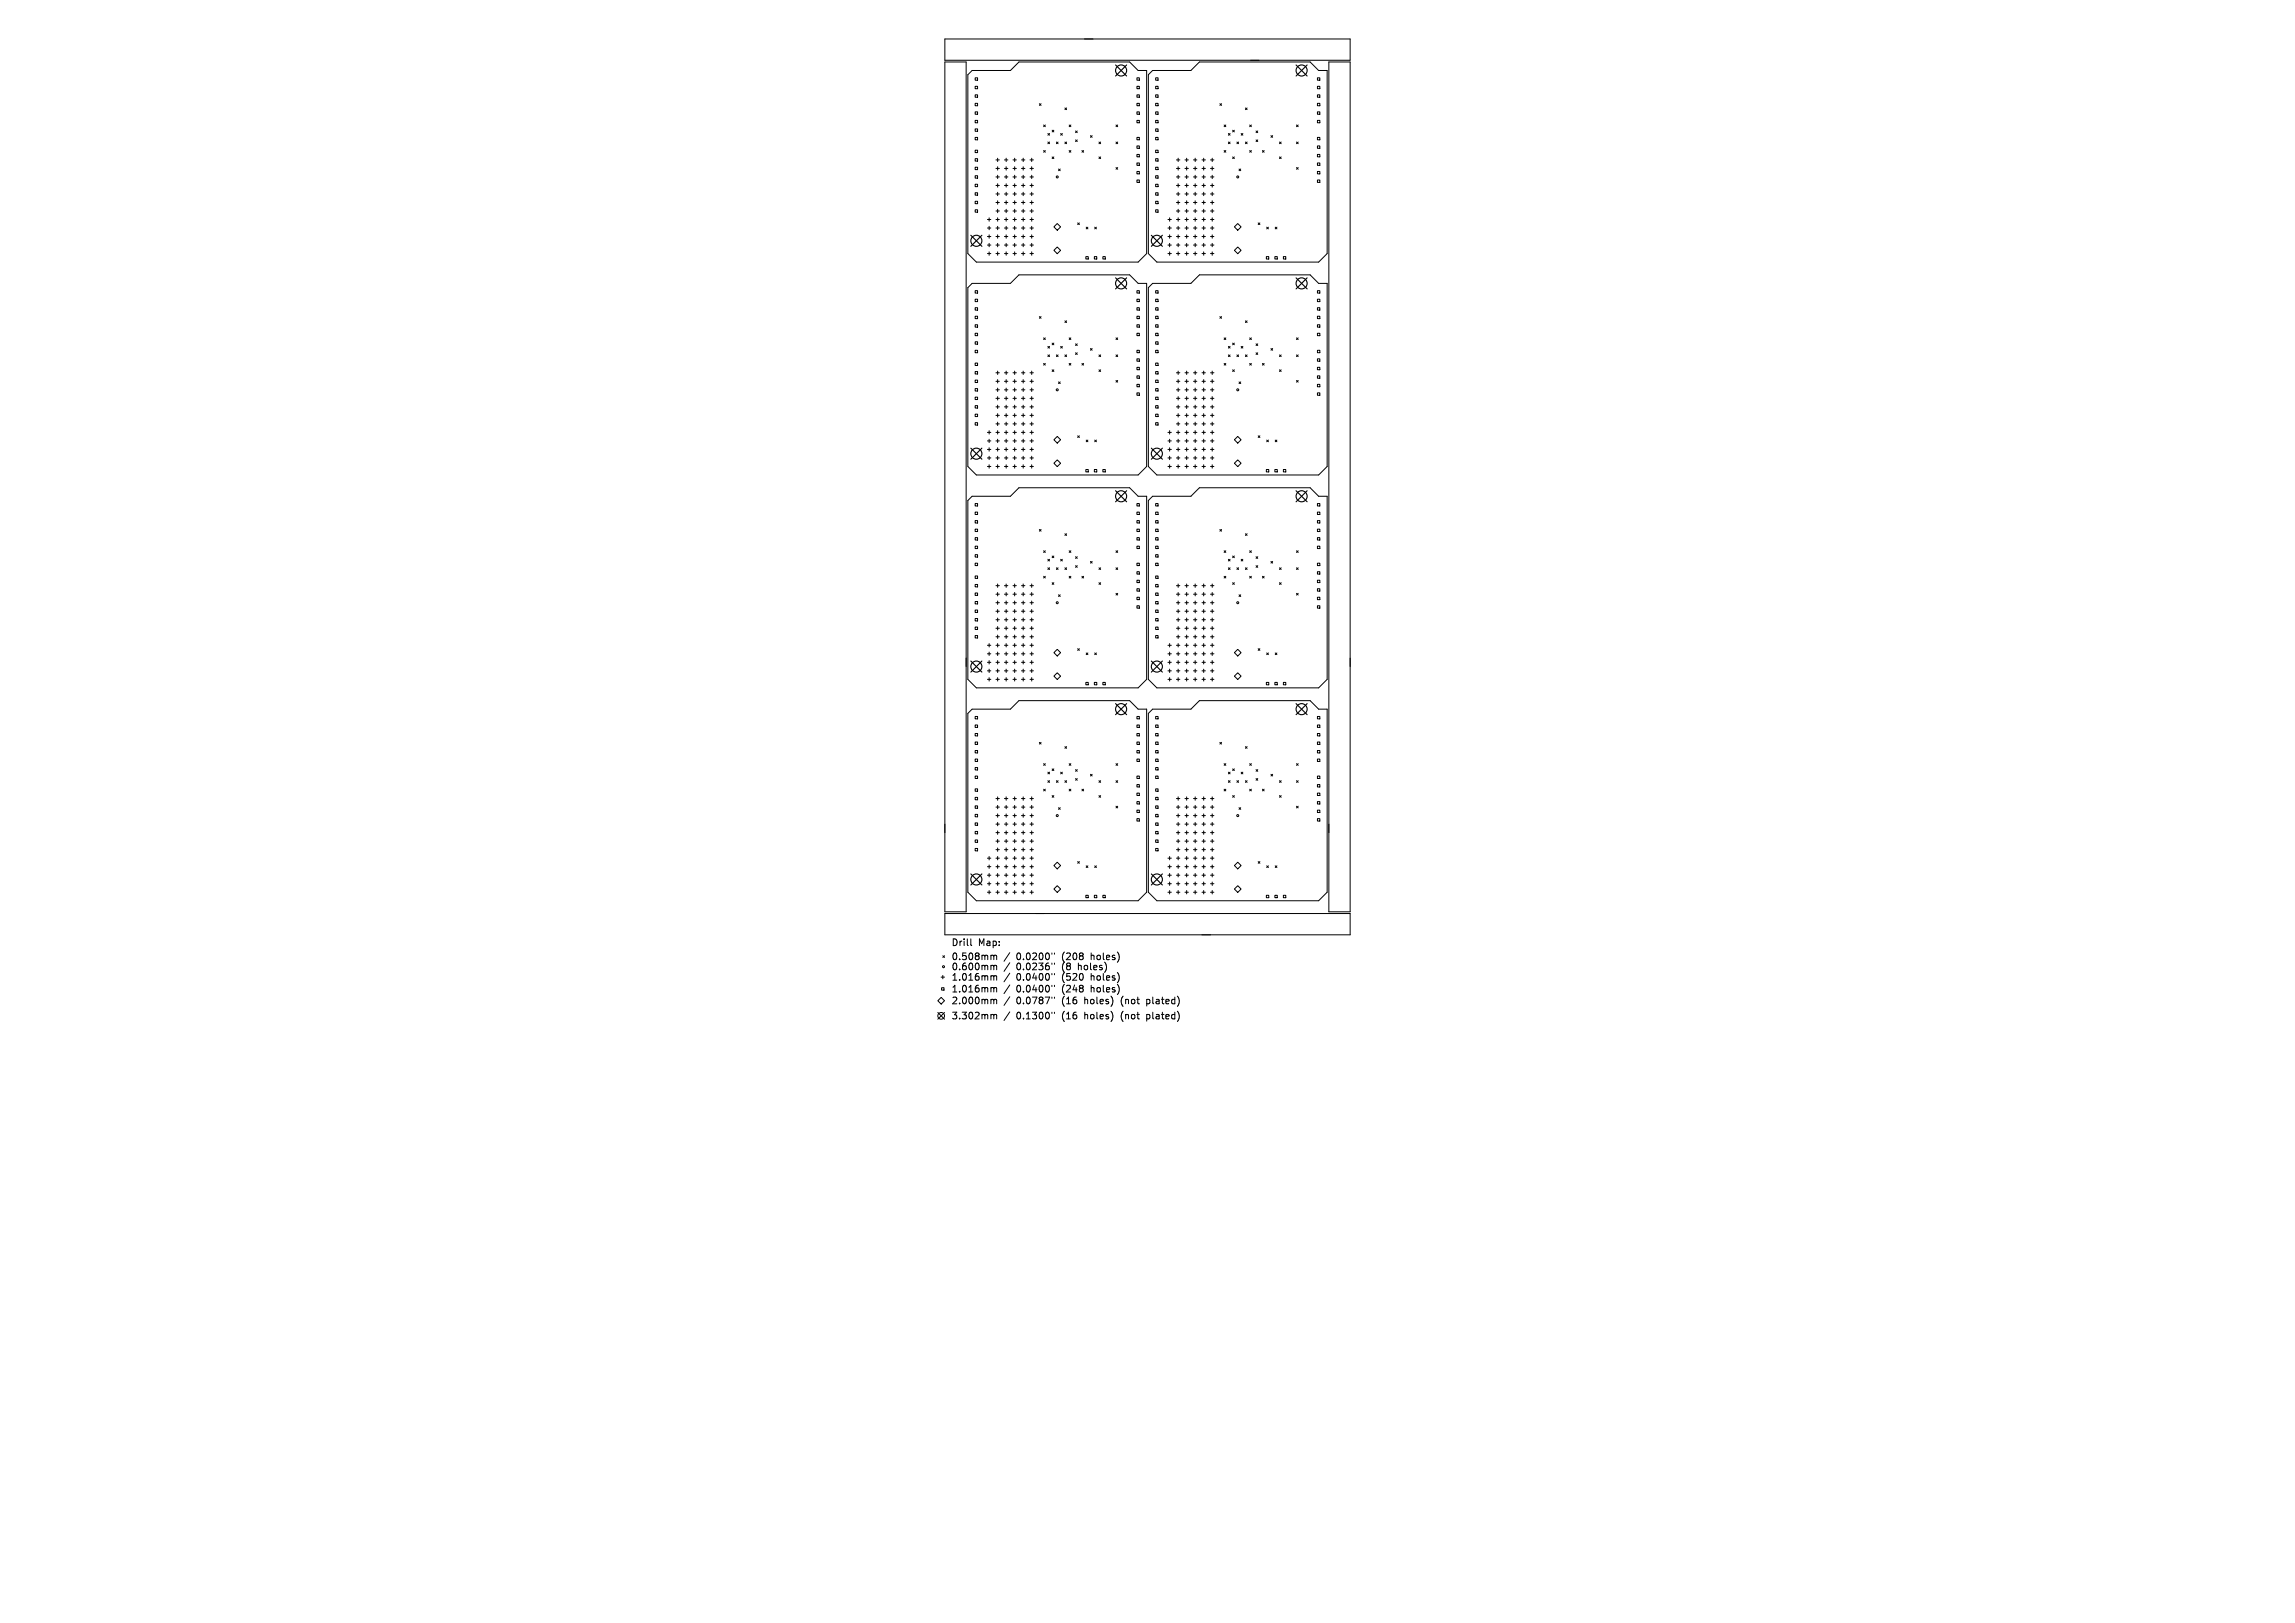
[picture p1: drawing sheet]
<svg xmlns="http://www.w3.org/2000/svg" width="297mm" height="210mm" viewBox="0 0 297 210" stroke-linecap="round" stroke-linejoin="round" font-family="sans-serif">
<defs><g id="words">
<g font-size="1.2">
<text x="123.1" y="122.5">Drill</text>
<text x="123.1" y="124.3">0.508mm</text>
<text x="123.1" y="125.7">0.600mm</text>
<text x="126.6" y="122.5">Map:</text>
<text x="131.5" y="124.3">0.0200&quot;</text>
<text x="131.5" y="125.7">0.0236&quot;</text>
<text x="137.5" y="124.3">(208</text>
<text x="137.5" y="125.7">(8</text>
<text x="139.6" y="125.7">holes)</text>
<text x="141.3" y="124.3">holes)</text>
<text x="123.1" y="127">1.016mm</text>
<text x="123.1" y="128.5">1.016mm</text>
<text x="123.1" y="130.1">2.000mm</text>
<text x="131.5" y="127">0.0400&quot;</text>
<text x="131.5" y="128.5">0.0400&quot;</text>
<text x="131.5" y="130.1">0.0787&quot;</text>
<text x="137.5" y="127">(520</text>
<text x="137.5" y="128.5">(248</text>
<text x="137.5" y="130.1">(16</text>
<text x="140.5" y="130.1">holes)</text>
<text x="141.3" y="127">holes)</text>
<text x="141.3" y="128.5">holes)</text>
<text x="145.3" y="130.1">(not</text>
<text x="148.7" y="130.1">plated)</text>
<text x="123.1" y="132">3.302mm</text>
<text x="131.5" y="132">0.1300&quot;</text>
<text x="137.5" y="132">(16</text>
<text x="140.5" y="132">holes)</text>
<text x="145.3" y="132">(not</text>
<text x="148.7" y="132">plated)</text>
</g>
</g></defs>
<g fill="none" stroke="#000" stroke-width=".13">
<path d="M122.3 8h2.7v110h-2.7zM122.3 5h52.4v2.8h-52.4zM125.3 9.7l.5-.6h5l1.1-1.1h14.3l1.1 1.1h1.1v23.7l-1.1 1.1h-20.9l-1.1-1.1zM126.2 10.1h.3v.3h-.3zM126.2 11.2h.3v.3h-.3zM126.2 12.3h.3v.3h-.3zM126.2 13.4h.3v.3h-.3zM126.2 14.5h.3v.3h-.3zM126.2 15.6h.3v.3h-.3zM126.2 16.7h.3v.3h-.3zM126.2 17.8h.3v.3h-.3zM126.2 19.4h.3v.3h-.3z"/>
<path d="M134.5 13.4l.2 .2M134.7 13.4l-.2 .2M135.1 16.2l.2 .2M135.1 19.5l.2 .2M135.3 16.2l-.2 .2M135.3 19.5l-.2 .2M135.6 17.3l.2 .2M135.6 18.4l.2 .2M135.8 17.3l-.2 .2M135.8 18.4l-.2 .2M136.2 16.8l.2 .3M136.4 16.8l-.2 .3"/>
<path d="M136.7 18.4l.2 .2M136.9 18.4l-.2 .2M137.3 17.3l.2 .2M137.5 17.3l-.2 .2M137.8 14l.2 .2M137.8 18.4l.2 .2M138 14l-.2 .2M138 18.4l-.2 .2M138.4 19.5l.2 .2M138.4 16.2l.2 .2M138.6 16.2l-.2 .2M138.6 19.5l-.2 .2"/>
<path d="M139.2 18.1l.2 .2M139.2 16.9l.2 .3M139.4 16.9l-.2 .3M139.4 18.1l-.2 .2M140 19.5l.2 .2M140.2 19.5l-.2 .2M141.1 17.6l.2 .2M141.3 17.6l-.2 .2M142.2 18.4l.2 .2M142.4 18.4l-.2 .2M144.4 16.2l.2 .2M144.4 18.4l.2 .2"/>
<path d="M144.6 16.2l-.2 .2M144.6 18.4l-.2 .2M147.1 10.1h.3v.3h-.3zM147.1 11.2h.3v.3h-.3zM147.1 12.3h.3v.3h-.3zM147.1 13.4h.3v.3h-.3zM147.1 14.5h.3v.3h-.3zM147.1 15.6h.3v.3h-.3zM147.1 17.8h.3v.3h-.3zM147.1 18.9h.3v.3h-.3zM147.1 20h.3v.3h-.3zM148.6 9.7l.6-.6h4.9l1.1-1.1h14.3l1.1 1.1h1.2v23.7l-1.2 1.1h-20.9l-1.1-1.1z"/>
<path d="M149.6 10.1h.3v.3h-.3zM149.6 11.2h.3v.3h-.3zM149.6 12.3h.3v.3h-.3zM149.6 13.4h.3v.3h-.3zM149.6 14.5h.3v.3h-.3zM149.6 15.6h.3v.3h-.3zM149.6 16.7h.3v.3h-.3zM149.6 17.8h.3v.3h-.3zM149.6 19.4h.3v.3h-.3zM157.9 13.4l.2 .2M158.1 13.4l-.2 .2M158.4 16.2l.2 .2"/>
<path d="M158.4 19.5l.2 .2M158.6 16.2l-.2 .2M158.6 19.5l-.2 .2M159 17.3l.2 .2M159 18.4l.2 .2M159.2 17.3l-.2 .2M159.2 18.4l-.2 .2M159.5 16.8l.2 .3M159.7 16.8l-.2 .3M160.1 18.4l.2 .2M160.3 18.4l-.2 .2M160.6 17.3l.2 .2"/>
<path d="M160.8 17.3l-.2 .2M161.2 14l.2 .2M161.2 18.4l.2 .2M161.4 14l-.2 .2M161.4 18.4l-.2 .2M161.7 16.2l.2 .2M161.7 19.5l.2 .2M161.9 16.2l-.2 .2M161.9 19.5l-.2 .2M162.5 18.1l.3 .2M162.5 16.9l.3 .3M162.8 16.9l-.3 .3"/>
<path d="M162.8 18.1l-.3 .2M163.4 19.5l.2 .2M163.6 19.5l-.2 .2M164.5 17.6l.2 .2M164.7 17.6l-.2 .2M165.6 18.4l.2 .2M165.8 18.4l-.2 .2M167.8 16.2l.2 .2M167.8 18.4l.2 .2M168 16.2l-.2 .2M168 18.4l-.2 .2M170.5 10.1h.3v.3h-.3z"/>
<path d="M170.5 11.2h.3v.3h-.3zM170.5 12.3h.3v.3h-.3zM170.5 13.4h.3v.3h-.3zM170.5 14.5h.3v.3h-.3zM170.5 15.6h.3v.3h-.3zM170.5 17.8h.3v.3h-.3zM170.5 18.9h.3v.3h-.3zM170.5 20h.3v.3h-.3zM172 8h2.7v110h-2.7zM125.3 37.2l.5-.5h5l1.1-1.1h14.3l1.1 1.1h1.1v23.7l-1.1 1.1h-20.9l-1.1-1.1zM126.2 20.5h.3v.3h-.3zM126.2 21.6h.3v.3h-.3z"/>
<path d="M126.2 22.7h.3v.3h-.3zM126.2 23.8h.3v.4h-.3zM126.2 24.9h.3v.4h-.3zM126.2 26h.3v.4h-.3zM126.2 27.1h.3v.4h-.3zM126.2 37.6h.3v.3h-.3zM126.2 38.7h.3v.3h-.3zM126.2 39.8h.3v.3h-.3zM127.8 28.4h.4M127.8 29.5h.4M127.8 30.6h.4M127.8 31.7h.4"/>
<path d="M127.8 32.8h.4M128 28.2v.4M128 29.3v.4M128 30.4v.4M128 31.5v.4M128 32.6v.4M128.9 28.4h.4M128.9 29.5h.4M128.9 30.6h.4M128.9 31.7h.4M128.9 32.8h.4M128.9 20.7h.4"/>
<path d="M128.9 21.8h.4M128.9 22.9h.4M128.9 24h.4M128.9 25.1h.4M128.9 26.2h.4M128.9 27.3h.4M129.1 20.5v.4M129.1 21.6v.4M129.1 22.7v.4M129.1 23.8v.4M129.1 24.9v.4M129.1 26v.4"/>
<path d="M129.1 27.1v.4M129.1 28.2v.4M129.1 29.3v.4M129.1 30.4v.4M129.1 31.5v.4M129.1 32.6v.4M130 28.4h.4M130 29.5h.4M130 30.6h.4M130 31.7h.4M130 32.8h.4M130 20.7h.4"/>
<path d="M130 21.8h.4M130 22.9h.4M130 24h.4M130 25.1h.4M130 26.2h.4M130 27.3h.4M130.2 20.5v.4M130.2 21.6v.4M130.2 22.7v.4M130.2 23.8v.4M130.2 24.9v.4M130.2 26v.4"/>
<path d="M130.2 27.1v.4M130.2 28.2v.4M130.2 29.3v.4M130.2 30.4v.4M130.2 31.5v.4M130.2 32.6v.4M131.1 28.4h.4M131.1 29.5h.4M131.1 30.6h.4M131.1 31.7h.4M131.1 32.8h.4M131.1 20.7h.4"/>
<path d="M131.1 21.8h.4M131.1 22.9h.4M131.1 24h.4M131.1 25.1h.4M131.1 26.2h.4M131.1 27.3h.4M131.3 20.5v.4M131.3 21.6v.4M131.3 22.7v.4M131.3 23.8v.4M131.3 24.9v.4M131.3 26v.4"/>
<path d="M131.3 27.1v.4M131.3 28.2v.4M131.3 29.3v.4M131.3 30.4v.4M131.3 31.5v.4M131.3 32.6v.4M132.2 28.4h.4M132.2 29.5h.4M132.2 30.6h.4M132.2 31.7h.4M132.2 32.8h.4M132.2 20.7h.4"/>
<path d="M132.2 21.8h.4M132.2 22.9h.4M132.2 24h.4M132.2 25.1h.4M132.2 26.2h.4M132.2 27.3h.4M132.4 20.5v.4M132.4 21.6v.4M132.4 22.7v.4M132.4 23.8v.4M132.4 24.9v.4M132.4 26v.4"/>
<path d="M132.4 27.1v.4M132.4 28.2v.4M132.4 29.3v.4M132.4 30.4v.4M132.4 31.5v.4M132.4 32.6v.4M133.3 28.4h.4M133.3 29.5h.4M133.3 30.6h.4M133.3 31.7h.4M133.3 32.8h.4M133.3 20.7h.4"/>
<path d="M133.3 21.8h.4M133.3 22.9h.4M133.3 24h.4M133.3 25.1h.4M133.3 26.2h.4M133.3 27.3h.4M133.5 20.5v.4M133.5 21.6v.4M133.5 22.7v.4M133.5 23.8v.4M133.5 24.9v.4M133.5 26v.4"/>
<path d="M133.5 27.1v.4M133.5 28.2v.4M133.5 29.3v.4M133.5 30.4v.4M133.5 31.5v.4M133.5 32.6v.4M136.2 20.3l.2 .2M136.4 20.3l-.2 .2M136.4 29.4l.4-.5 .5 .5-.5 .4zM136.4 32.4l.4-.4 .5 .4-.5 .4zM137 21.9l.2 .2M137.2 21.9l-.2 .2"/>
<path d="M139.5 28.8l.2 .3M139.7 28.8l-.2 .3M140.5 33.2h.3v.3h-.3zM140.6 29.4l.2 .2M140.8 29.4l-.2 .2M141.6 33.2h.3v.3h-.3zM141.7 29.4l.2 .2M141.9 29.4l-.2 .2M142.2 20.3l.2 .2M142.4 20.3l-.2 .2M142.7 33.2h.3v.3h-.3zM144.4 21.7l.2 .2"/>
<path d="M144.6 21.7l-.2 .2M147.1 21.1h.3v.3h-.3zM147.1 22.2h.3v.3h-.3zM147.1 23.3h.3v.3h-.3zM147.1 37.6h.3v.3h-.3zM147.1 38.7h.3v.3h-.3zM147.1 39.8h.3v.3h-.3zM148.6 37.2l.6-.5h4.9l1.1-1.1h14.3l1.1 1.1h1.2v23.7l-1.2 1.1h-20.9l-1.1-1.1zM149.6 20.5h.3v.3h-.3zM149.6 21.6h.3v.3h-.3zM149.6 22.7h.3v.3h-.3zM149.6 23.8h.3v.4h-.3z"/>
<path d="M149.6 24.9h.3v.4h-.3zM149.6 26h.3v.4h-.3zM149.6 27.1h.3v.4h-.3zM149.6 37.6h.3v.3h-.3zM149.6 38.7h.3v.3h-.3zM149.6 39.8h.3v.3h-.3zM151.1 28.4h.5M151.1 29.5h.5M151.1 30.6h.5M151.1 31.7h.5M151.1 32.8h.5M151.4 28.2v.4"/>
<path d="M151.4 29.3v.4M151.4 30.4v.4M151.4 31.5v.4M151.4 32.6v.4M152.2 28.4h.5M152.2 29.5h.5M152.2 30.6h.5M152.2 31.7h.5M152.2 32.8h.5M152.2 20.7h.5M152.2 21.8h.5M152.2 22.9h.5"/>
<path d="M152.2 24h.5M152.2 25.1h.5M152.2 26.2h.5M152.2 27.3h.5M152.5 20.5v.4M152.5 21.6v.4M152.5 22.7v.4M152.5 23.8v.4M152.5 24.9v.4M152.5 26v.4M152.5 27.1v.4M152.5 28.2v.4"/>
<path d="M152.5 29.3v.4M152.5 30.4v.4M152.5 31.5v.4M152.5 32.6v.4M153.3 28.4h.5M153.3 29.5h.5M153.3 30.6h.5M153.3 31.7h.5M153.3 32.8h.5M153.3 20.7h.5M153.3 21.8h.5M153.3 22.9h.5"/>
<path d="M153.3 24h.5M153.3 25.1h.5M153.3 26.2h.5M153.3 27.3h.5M153.6 20.5v.4M153.6 21.6v.4M153.6 22.7v.4M153.6 23.8v.4M153.6 24.9v.4M153.6 26v.4M153.6 27.1v.4M153.6 28.2v.4"/>
<path d="M153.6 29.3v.4M153.6 30.4v.4M153.6 31.5v.4M153.6 32.6v.4M154.5 28.4h.4M154.5 29.5h.4M154.5 30.6h.4M154.5 31.7h.4M154.5 32.8h.4M154.5 20.7h.4M154.5 21.8h.4M154.5 22.9h.4"/>
<path d="M154.5 24h.4M154.5 25.1h.4M154.5 26.2h.4M154.5 27.3h.4M154.7 20.5v.4M154.7 21.6v.4M154.7 22.7v.4M154.7 23.8v.4M154.7 24.9v.4M154.7 26v.4M154.7 27.1v.4M154.7 28.2v.4"/>
<path d="M154.7 29.3v.4M154.7 30.4v.4M154.7 31.5v.4M154.7 32.6v.4M155.6 28.4h.4M155.6 29.5h.4M155.6 30.6h.4M155.6 31.7h.4M155.6 32.8h.4M155.6 20.7h.4M155.6 21.8h.4M155.6 22.9h.4"/>
<path d="M155.6 24h.4M155.6 25.1h.4M155.6 26.2h.4M155.6 27.3h.4M155.8 20.5v.4M155.8 21.6v.4M155.8 22.7v.4M155.8 23.8v.4M155.8 24.9v.4M155.8 26v.4M155.8 27.1v.4M155.8 28.2v.4"/>
<path d="M155.8 29.3v.4M155.8 30.4v.4M155.8 31.5v.4M155.8 32.6v.4M156.7 28.4h.4M156.7 29.5h.4M156.7 30.6h.4M156.7 31.7h.4M156.7 32.8h.4M156.7 20.7h.4M156.7 21.8h.4M156.7 22.9h.4"/>
<path d="M156.7 24h.4M156.7 25.1h.4M156.7 26.2h.4M156.7 27.3h.4M156.9 20.5v.4M156.9 21.6v.4M156.9 22.7v.4M156.9 23.8v.4M156.9 24.9v.4M156.9 26v.4M156.9 27.1v.4M156.9 28.2v.4"/>
<path d="M156.9 29.3v.4M156.9 30.4v.4M156.9 31.5v.4M156.9 32.6v.4M159.5 20.3l.2 .2M159.7 20.3l-.2 .2M159.7 29.4l.5-.5 .4 .5-.4 .4zM159.7 32.4l.5-.4 .4 .4-.4 .4zM160.3 21.9l.3 .2M160.6 21.9l-.3 .2M162.8 28.8l.2 .3M163 28.8l-.2 .3"/>
<path d="M163.9 33.2h.3v.3h-.3zM163.9 29.4l.2 .2M164.1 29.4l-.2 .2M165 33.2h.3v.3h-.3zM165 29.4l.2 .2M165.2 29.4l-.2 .2M165.6 20.3l.2 .2M165.8 20.3l-.2 .2M166.1 33.2h.3v.3h-.3zM167.8 21.7l.2 .2M168 21.7l-.2 .2M170.5 21.1h.3v.3h-.3z"/>
<path d="M170.5 22.2h.3v.3h-.3zM170.5 23.3h.3v.3h-.3zM170.5 37.6h.3v.3h-.3zM170.5 38.7h.3v.3h-.3zM170.5 39.8h.3v.3h-.3zM126.2 40.9h.3v.3h-.3zM126.2 42h.3v.3h-.3zM126.2 43.1h.3v.3h-.3zM126.2 44.2h.3v.3h-.3zM126.2 45.3h.3v.3h-.3zM126.2 47h.3v.3h-.3zM126.2 48.1h.3v.3h-.3z"/>
<path d="M126.2 49.2h.3v.3h-.3zM126.2 50.3h.3v.3h-.3zM126.2 51.4h.3v.3h-.3zM126.2 52.5h.3v.3h-.3zM126.2 53.6h.3v.3h-.3zM126.2 54.7h.3v.3h-.3zM127.8 56h.4M127.8 57.1h.4M127.8 58.2h.4M127.8 59.3h.4M128 55.7v.5M128 56.8v.5"/>
<path d="M128 57.9v.5M128 59v.5M128.9 56h.4M128.9 57.1h.4M128.9 58.2h.4M128.9 59.3h.4M128.9 48.2h.4M128.9 49.3h.4M128.9 50.4h.4M128.9 51.5h.4M128.9 52.6h.4M128.9 53.7h.4"/>
<path d="M128.9 54.8h.4M129.1 48v.5M129.1 49.1v.5M129.1 50.2v.5M129.1 51.3v.5M129.1 52.4v.5M129.1 53.5v.5M129.1 54.6v.5M129.1 55.7v.5M129.1 56.8v.5M129.1 57.9v.5M129.1 59v.5"/>
<path d="M130 56h.4M130 57.1h.4M130 58.2h.4M130 59.3h.4M130 48.2h.4M130 49.3h.4M130 50.4h.4M130 51.5h.4M130 52.6h.4M130 53.7h.4M130 54.8h.4M130.2 48v.5"/>
<path d="M130.2 49.1v.5M130.2 50.2v.5M130.2 51.3v.5M130.2 52.4v.5M130.2 53.5v.5M130.2 54.6v.5M130.2 55.7v.5M130.2 56.8v.5M130.2 57.9v.5M130.2 59v.5M131.1 56h.4M131.1 57.1h.4"/>
<path d="M131.1 58.2h.4M131.1 59.3h.4M131.1 48.2h.4M131.1 49.3h.4M131.1 50.4h.4M131.1 51.5h.4M131.1 52.6h.4M131.1 53.7h.4M131.1 54.8h.4M131.3 48v.5M131.3 49.1v.5M131.3 50.2v.5"/>
<path d="M131.3 51.3v.5M131.3 52.4v.5M131.3 53.5v.5M131.3 54.6v.5M131.3 55.7v.5M131.3 56.8v.5M131.3 57.9v.5M131.3 59v.5M132.2 56h.4M132.2 57.1h.4M132.2 58.2h.4M132.2 59.3h.4"/>
<path d="M132.2 48.2h.4M132.2 49.3h.4M132.2 50.4h.4M132.2 51.5h.4M132.2 52.6h.4M132.2 53.7h.4M132.2 54.8h.4M132.4 48v.5M132.4 49.1v.5M132.4 50.2v.5M132.4 51.3v.5M132.4 52.4v.5"/>
<path d="M132.4 53.5v.5M132.4 54.6v.5M132.4 55.7v.5M132.4 56.8v.5M132.4 57.9v.5M132.4 59v.5M133.3 56h.4M133.3 57.1h.4M133.3 58.2h.4M133.3 59.3h.4M133.3 48.2h.4M133.3 49.3h.4"/>
<path d="M133.3 50.4h.4M133.3 51.5h.4M133.3 52.6h.4M133.3 53.7h.4M133.3 54.8h.4M133.5 48v.5M133.5 49.1v.5M133.5 50.2v.5M133.5 51.3v.5M133.5 52.4v.5M133.5 53.5v.5M133.5 54.6v.5"/>
<path d="M133.5 55.7v.5M133.5 56.8v.5M133.5 57.9v.5M133.5 59v.5M134.5 41l.2 .2M134.7 41l-.2 .2M135.1 43.7l.2 .2M135.1 47l.2 .2M135.3 43.7l-.2 .2M135.3 47l-.2 .2M135.6 44.8l.2 .2M135.6 45.9l.2 .2"/>
<path d="M135.8 44.8l-.2 .2M135.8 45.9l-.2 .2M136.2 44.4l.2 .2M136.2 47.9l.2 .2M136.4 44.4l-.2 .2M136.4 47.9l-.2 .2M136.4 56.9l.4-.4 .5 .4-.5 .4zM136.4 59.9l.4-.4 .5 .4-.5 .5zM136.7 45.9l.2 .2M136.9 45.9l-.2 .2M137 49.4l.2 .2M137.2 49.4l-.2 .2"/>
<path d="M137.3 44.8l.2 .2M137.5 44.8l-.2 .2M137.8 41.5l.2 .2M137.8 45.9l.2 .2M138 41.5l-.2 .2M138 45.9l-.2 .2M138.4 47l.2 .2M138.4 43.7l.2 .2M138.6 43.7l-.2 .2M138.6 47l-.2 .2M139.2 44.5l.2 .2M139.2 45.6l.2 .3"/>
<path d="M139.4 44.5l-.2 .2M139.4 45.6l-.2 .3M139.5 56.4l.2 .2M139.7 56.4l-.2 .2M140 47l.2 .2M140.2 47l-.2 .2M140.6 56.9l.2 .3M140.8 56.9l-.2 .3M141.1 45.1l.2 .2M141.3 45.1l-.2 .2M141.7 56.9l.2 .3M141.9 56.9l-.2 .3"/>
<path d="M142.2 45.9l.2 .2M142.2 47.9l.2 .2M142.4 45.9l-.2 .2M142.4 47.9l-.2 .2M144.4 43.7l.2 .2M144.4 45.9l.2 .2M144.4 49.2l.2 .2M144.6 43.7l-.2 .2M144.6 45.9l-.2 .2M144.6 49.2l-.2 .2M147.1 40.9h.3v.3h-.3zM147.1 42h.3v.3h-.3z"/>
<path d="M147.1 43.1h.3v.3h-.3zM147.1 45.3h.3v.3h-.3zM147.1 46.4h.3v.3h-.3zM147.1 47.5h.3v.3h-.3zM147.1 48.6h.3v.3h-.3zM147.1 49.7h.3v.3h-.3zM147.1 50.8h.3v.3h-.3zM149.6 40.9h.3v.3h-.3zM149.6 42h.3v.3h-.3zM149.6 43.1h.3v.3h-.3zM149.6 44.2h.3v.3h-.3zM149.6 45.3h.3v.3h-.3z"/>
<path d="M149.6 47h.3v.3h-.3zM149.6 48.1h.3v.3h-.3zM149.6 49.2h.3v.3h-.3zM149.6 50.3h.3v.3h-.3zM149.6 51.4h.3v.3h-.3zM149.6 52.5h.3v.3h-.3zM149.6 53.6h.3v.3h-.3zM149.6 54.7h.3v.3h-.3zM151.1 56h.5M151.1 57.1h.5M151.1 58.2h.5M151.1 59.3h.5"/>
<path d="M151.4 55.7v.5M151.4 56.8v.5M151.4 57.9v.5M151.4 59v.5M152.2 56h.5M152.2 57.1h.5M152.2 58.2h.5M152.2 59.3h.5M152.2 48.2h.5M152.2 49.3h.5M152.2 50.4h.5M152.2 51.5h.5"/>
<path d="M152.2 52.6h.5M152.2 53.7h.5M152.2 54.8h.5M152.5 48v.5M152.5 49.1v.5M152.5 50.2v.5M152.5 51.3v.5M152.5 52.4v.5M152.5 53.5v.5M152.5 54.6v.5M152.5 55.7v.5M152.5 56.8v.5"/>
<path d="M152.5 57.9v.5M152.5 59v.5M153.3 56h.5M153.3 57.1h.5M153.3 58.2h.5M153.3 59.3h.5M153.3 48.2h.5M153.3 49.3h.5M153.3 50.4h.5M153.3 51.5h.5M153.3 52.6h.5M153.3 53.7h.5"/>
<path d="M153.3 54.8h.5M153.6 48v.5M153.6 49.1v.5M153.6 50.2v.5M153.6 51.3v.5M153.6 52.4v.5M153.6 53.5v.5M153.6 54.6v.5M153.6 55.7v.5M153.6 56.8v.5M153.6 57.9v.5M153.6 59v.5"/>
<path d="M154.5 56h.4M154.5 57.1h.4M154.5 58.2h.4M154.5 59.3h.4M154.5 48.2h.4M154.5 49.3h.4M154.5 50.4h.4M154.5 51.5h.4M154.5 52.6h.4M154.5 53.7h.4M154.5 54.8h.4M154.7 48v.5"/>
<path d="M154.7 49.1v.5M154.7 50.2v.5M154.7 51.3v.5M154.7 52.4v.5M154.7 53.5v.5M154.7 54.6v.5M154.7 55.7v.5M154.7 56.8v.5M154.7 57.9v.5M154.7 59v.5M155.6 56h.4M155.6 57.1h.4"/>
<path d="M155.6 58.2h.4M155.6 59.3h.4M155.6 48.2h.4M155.6 49.3h.4M155.6 50.4h.4M155.6 51.5h.4M155.6 52.6h.4M155.6 53.7h.4M155.6 54.8h.4M155.8 48v.5M155.8 49.1v.5M155.8 50.2v.5"/>
<path d="M155.8 51.3v.5M155.8 52.4v.5M155.8 53.5v.5M155.8 54.6v.5M155.8 55.7v.5M155.8 56.8v.5M155.8 57.9v.5M155.8 59v.5M156.7 56h.4M156.7 57.1h.4M156.7 58.2h.4M156.7 59.3h.4"/>
<path d="M156.7 48.2h.4M156.7 49.3h.4M156.7 50.4h.4M156.7 51.5h.4M156.7 52.6h.4M156.7 53.7h.4M156.7 54.8h.4M156.9 48v.5M156.9 49.1v.5M156.9 50.2v.5M156.9 51.3v.5M156.9 52.4v.5"/>
<path d="M156.9 53.5v.5M156.9 54.6v.5M156.9 55.7v.5M156.9 56.8v.5M156.9 57.9v.5M156.9 59v.5M157.9 41l.2 .2M158.1 41l-.2 .2M158.4 43.7l.2 .2M158.4 47l.2 .2M158.6 43.7l-.2 .2M158.6 47l-.2 .2"/>
<path d="M159 44.8l.2 .2M159 45.9l.2 .2M159.2 44.8l-.2 .2M159.2 45.9l-.2 .2M159.5 44.4l.2 .2M159.5 47.9l.2 .2M159.7 44.4l-.2 .2M159.7 47.9l-.2 .2M159.7 56.9l.5-.4 .4 .4-.4 .4zM159.7 59.9l.5-.4 .4 .4-.4 .5zM160.1 45.9l.2 .2M160.3 45.9l-.2 .2"/>
<path d="M160.3 49.4l.3 .2M160.6 49.4l-.3 .2M160.6 44.8l.2 .2M160.8 44.8l-.2 .2M161.2 41.5l.2 .2M161.2 45.9l.2 .2M161.4 41.5l-.2 .2M161.4 45.9l-.2 .2M161.7 43.7l.2 .2M161.7 47l.2 .2M161.9 43.7l-.2 .2M161.9 47l-.2 .2"/>
<path d="M162.5 45.6l.3 .3M162.5 44.5l.3 .2M162.8 44.5l-.3 .2M162.8 45.6l-.3 .3M162.8 56.4l.2 .2M163 56.4l-.2 .2M163.4 47l.2 .2M163.6 47l-.2 .2M163.9 56.9l.2 .3M164.1 56.9l-.2 .3M164.5 45.1l.2 .2M164.7 45.1l-.2 .2"/>
<path d="M165 56.9l.2 .3M165.2 56.9l-.2 .3M165.6 45.9l.2 .2M165.6 47.9l.2 .2M165.8 45.9l-.2 .2M165.8 47.9l-.2 .2M167.8 43.7l.2 .2M167.8 45.9l.2 .2M167.8 49.2l.2 .2M168 43.7l-.2 .2M168 45.9l-.2 .2M168 49.2l-.2 .2"/>
<path d="M170.5 40.9h.3v.3h-.3zM170.5 42h.3v.3h-.3zM170.5 43.1h.3v.3h-.3zM170.5 45.3h.3v.3h-.3zM170.5 46.4h.3v.3h-.3zM170.5 47.5h.3v.3h-.3zM170.5 48.6h.3v.3h-.3zM170.5 49.7h.3v.3h-.3zM170.5 50.8h.3v.3h-.3zM125.3 64.8l.5-.6h5l1.1-1.1h14.3l1.1 1.1h1.1v23.7l-1.1 1.1h-20.9l-1.1-1.1zM126.2 65.2h.3v.3h-.3zM126.2 66.3h.3v.3h-.3z"/>
<path d="M126.2 67.4h.3v.3h-.3zM126.2 68.5h.3v.3h-.3zM126.2 69.6h.3v.3h-.3zM126.2 70.7h.3v.3h-.3zM126.2 71.8h.3v.3h-.3zM126.2 72.9h.3v.3h-.3zM126.2 74.5h.3v.3h-.3zM126.2 75.6h.3v.3h-.3zM126.2 76.7h.3v.3h-.3zM126.2 77.8h.3v.3h-.3zM126.2 78.9h.3v.3h-.3zM127.8 60.4h.4"/>
<path d="M128 60.1v.5M128.9 60.4h.4M128.9 75.8h.4M128.9 76.9h.4M128.9 78h.4M128.9 79.1h.4M129.1 60.1v.5M129.1 75.6v.4M129.1 76.7v.4M129.1 77.8v.4M129.1 78.9v.4M129.1 80v.4"/>
<path d="M130 60.4h.4M130 75.8h.4M130 76.9h.4M130 78h.4M130 79.1h.4M130.2 60.1v.5M130.2 75.6v.4M130.2 76.7v.4M130.2 77.8v.4M130.2 78.9v.4M130.2 80v.4M131.1 60.4h.4"/>
<path d="M131.1 75.8h.4M131.1 76.9h.4M131.1 78h.4M131.1 79.1h.4M131.3 60.1v.5M131.3 75.6v.4M131.3 76.7v.4M131.3 77.8v.4M131.3 78.9v.4M131.3 80v.4M132.2 60.4h.4M132.2 75.8h.4"/>
<path d="M132.2 76.9h.4M132.2 78h.4M132.2 79.1h.4M132.4 60.1v.5M132.4 75.6v.4M132.4 76.7v.4M132.4 77.8v.4M132.4 78.9v.4M132.4 80v.4M133.3 60.4h.4M133.3 75.8h.4M133.3 76.9h.4"/>
<path d="M133.3 78h.4M133.3 79.1h.4M133.5 60.1v.5M133.5 75.6v.4M133.5 76.7v.4M133.5 77.8v.4M133.5 78.9v.4M133.5 80v.4M134.5 68.5l.2 .2M134.7 68.5l-.2 .2M135.1 71.3l.2 .2M135.1 74.6l.2 .2"/>
<path d="M135.3 71.3l-.2 .2M135.3 74.6l-.2 .2M135.6 72.4l.2 .2M135.6 73.5l.2 .2M135.8 72.4l-.2 .2M135.8 73.5l-.2 .2M136.2 71.9l.2 .3M136.2 75.4l.2 .2M136.4 71.9l-.2 .3M136.4 75.4l-.2 .2M136.7 73.5l.2 .2M136.9 73.5l-.2 .2"/>
<path d="M137 77l.2 .2M137.2 77l-.2 .2M137.3 72.4l.2 .2M137.5 72.4l-.2 .2M137.8 69.1l.2 .2M137.8 73.5l.2 .2M138 69.1l-.2 .2M138 73.5l-.2 .2M138.4 74.6l.2 .2M138.4 71.3l.2 .2M138.6 71.3l-.2 .2M138.6 74.6l-.2 .2"/>
<path d="M139.2 73.2l.2 .2M139.2 72l.2 .3M139.4 72l-.2 .3M139.4 73.2l-.2 .2M140 74.6l.2 .2M140.2 74.6l-.2 .2M140.5 60.8h.3v.3h-.3zM141.1 72.6l.2 .3M141.3 72.6l-.2 .3M141.6 60.8h.3v.3h-.3zM142.2 73.5l.2 .2M142.2 75.4l.2 .2"/>
<path d="M142.4 73.5l-.2 .2M142.4 75.4l-.2 .2M142.7 60.8h.3v.3h-.3zM144.4 71.3l.2 .2M144.4 73.5l.2 .2M144.4 76.8l.2 .2M144.6 71.3l-.2 .2M144.6 73.5l-.2 .2M144.6 76.8l-.2 .2M147.1 65.2h.3v.3h-.3zM147.1 66.3h.3v.3h-.3zM147.1 67.4h.3v.3h-.3z"/>
<path d="M147.1 68.5h.3v.3h-.3zM147.1 69.6h.3v.3h-.3zM147.1 70.7h.3v.3h-.3zM147.1 72.9h.3v.3h-.3zM147.1 74h.3v.3h-.3zM147.1 75.1h.3v.3h-.3zM147.1 76.2h.3v.3h-.3zM147.1 77.3h.3v.3h-.3zM147.1 78.4h.3v.3h-.3zM148.6 64.8l.6-.6h4.9l1.1-1.1h14.3l1.1 1.1h1.2v23.7l-1.2 1.1h-20.9l-1.1-1.1zM149.6 65.2h.3v.3h-.3zM149.6 66.3h.3v.3h-.3z"/>
<path d="M149.6 67.4h.3v.3h-.3zM149.6 68.5h.3v.3h-.3zM149.6 69.6h.3v.3h-.3zM149.6 70.7h.3v.3h-.3zM149.6 71.8h.3v.3h-.3zM149.6 72.9h.3v.3h-.3zM149.6 74.5h.3v.3h-.3zM149.6 75.6h.3v.3h-.3zM149.6 76.7h.3v.3h-.3zM149.6 77.8h.3v.3h-.3zM149.6 78.9h.3v.3h-.3zM151.1 60.4h.5"/>
<path d="M151.4 60.1v.5M152.2 60.4h.5M152.2 75.8h.5M152.2 76.9h.5M152.2 78h.5M152.2 79.1h.5M152.5 60.1v.5M152.5 75.6v.4M152.5 76.7v.4M152.5 77.8v.4M152.5 78.9v.4M152.5 80v.4"/>
<path d="M153.3 60.4h.5M153.3 75.8h.5M153.3 76.9h.5M153.3 78h.5M153.3 79.1h.5M153.6 60.1v.5M153.6 75.6v.4M153.6 76.7v.4M153.6 77.8v.4M153.6 78.9v.4M153.6 80v.4M154.5 60.4h.4"/>
<path d="M154.5 75.8h.4M154.5 76.9h.4M154.5 78h.4M154.5 79.1h.4M154.7 60.1v.5M154.7 75.6v.4M154.7 76.7v.4M154.7 77.8v.4M154.7 78.9v.4M154.7 80v.4M155.6 60.4h.4M155.6 75.8h.4"/>
<path d="M155.6 76.9h.4M155.6 78h.4M155.6 79.1h.4M155.8 60.1v.5M155.8 75.6v.4M155.8 76.7v.4M155.8 77.8v.4M155.8 78.9v.4M155.8 80v.4M156.7 60.4h.4M156.7 75.8h.4M156.7 76.9h.4"/>
<path d="M156.7 78h.4M156.7 79.1h.4M156.9 60.1v.5M156.9 75.6v.4M156.9 76.7v.4M156.9 77.8v.4M156.9 78.9v.4M156.9 80v.4M157.9 68.5l.2 .2M158.1 68.5l-.2 .2M158.4 71.3l.2 .2M158.4 74.6l.2 .2"/>
<path d="M158.6 71.3l-.2 .2M158.6 74.6l-.2 .2M159 72.4l.2 .2M159 73.5l.2 .2M159.2 72.4l-.2 .2M159.2 73.5l-.2 .2M159.5 71.9l.2 .3M159.5 75.4l.2 .2M159.7 71.9l-.2 .3M159.7 75.4l-.2 .2M160.1 73.5l.2 .2M160.3 73.5l-.2 .2"/>
<path d="M160.3 77l.3 .2M160.6 77l-.3 .2M160.6 72.4l.2 .2M160.8 72.4l-.2 .2M161.2 69.1l.2 .2M161.2 73.5l.2 .2M161.4 69.1l-.2 .2M161.4 73.5l-.2 .2M161.7 74.6l.2 .2M161.7 71.3l.2 .2M161.9 71.3l-.2 .2M161.9 74.6l-.2 .2"/>
<path d="M162.5 73.2l.3 .2M162.5 72l.3 .3M162.8 72l-.3 .3M162.8 73.2l-.3 .2M163.4 74.6l.2 .2M163.6 74.6l-.2 .2M163.9 60.8h.3v.3h-.3zM164.5 72.6l.2 .3M164.7 72.6l-.2 .3M165 60.8h.3v.3h-.3zM165.6 73.5l.2 .2M165.6 75.4l.2 .2"/>
<path d="M165.8 73.5l-.2 .2M165.8 75.4l-.2 .2M166.1 60.8h.3v.3h-.3zM167.8 71.3l.2 .2M167.8 73.5l.2 .2M167.8 76.8l.2 .2M168 71.3l-.2 .2M168 73.5l-.2 .2M168 76.8l-.2 .2M170.5 65.2h.3v.3h-.3zM170.5 66.3h.3v.3h-.3zM170.5 67.4h.3v.3h-.3z"/>
<path d="M170.5 68.5h.3v.3h-.3zM170.5 69.6h.3v.3h-.3zM170.5 70.7h.3v.3h-.3zM170.5 72.9h.3v.3h-.3zM170.5 74h.3v.3h-.3zM170.5 75.1h.3v.3h-.3zM170.5 76.2h.3v.3h-.3zM170.5 77.3h.3v.3h-.3zM170.5 78.4h.3v.3h-.3zM125.3 92.3l.5-.5h5l1.1-1.1h14.3l1.1 1.1h1.1v23.7l-1.1 1.1h-20.9l-1.1-1.1zM126.2 80h.3v.3h-.3zM126.2 81.1h.3v.3h-.3z"/>
<path d="M126.2 82.2h.3v.4h-.3zM126.2 92.7h.3v.3h-.3zM126.2 93.8h.3v.3h-.3zM126.2 94.9h.3v.3h-.3zM126.2 96h.3v.3h-.3zM126.2 97.1h.3v.3h-.3zM126.2 98.2h.3v.3h-.3zM126.2 99.3h.3v.3h-.3zM127.8 83.5h.4M127.8 84.6h.4M127.8 85.7h.4M127.8 86.8h.4"/>
<path d="M127.8 87.9h.4M128 83.3v.4M128 84.4v.4M128 85.5v.4M128 86.6v.4M128 87.7v.4M128.9 83.5h.4M128.9 84.6h.4M128.9 85.7h.4M128.9 86.8h.4M128.9 87.9h.4M128.9 80.2h.4"/>
<path d="M128.9 81.3h.4M128.9 82.4h.4M129.1 81.1v.4M129.1 82.2v.4M129.1 83.3v.4M129.1 84.4v.4M129.1 85.5v.4M129.1 86.6v.4M129.1 87.7v.4M130 83.5h.4M130 84.6h.4M130 85.7h.4"/>
<path d="M130 86.8h.4M130 87.9h.4M130 80.2h.4M130 81.3h.4M130 82.4h.4M130.2 81.1v.4M130.2 82.2v.4M130.2 83.3v.4M130.2 84.4v.4M130.2 85.5v.4M130.2 86.6v.4M130.2 87.7v.4"/>
<path d="M131.1 83.5h.4M131.1 84.6h.4M131.1 85.7h.4M131.1 86.8h.4M131.1 87.9h.4M131.1 80.2h.4M131.1 81.3h.4M131.1 82.4h.4M131.3 81.1v.4M131.3 82.2v.4M131.3 83.3v.4M131.3 84.4v.4"/>
<path d="M131.3 85.5v.4M131.3 86.6v.4M131.3 87.7v.4M132.2 83.5h.4M132.2 84.6h.4M132.2 85.7h.4M132.2 86.8h.4M132.2 87.9h.4M132.2 80.2h.4M132.2 81.3h.4M132.2 82.4h.4M132.4 81.1v.4"/>
<path d="M132.4 82.2v.4M132.4 83.3v.4M132.4 84.4v.4M132.4 85.5v.4M132.4 86.6v.4M132.4 87.7v.4M133.3 83.5h.4M133.3 84.6h.4M133.3 85.7h.4M133.3 86.8h.4M133.3 87.9h.4M133.3 80.2h.4"/>
<path d="M133.3 81.3h.4M133.3 82.4h.4M133.5 81.1v.4M133.5 82.2v.4M133.5 83.3v.4M133.5 84.4v.4M133.5 85.5v.4M133.5 86.6v.4M133.5 87.7v.4M134.5 96.1l.2 .2M134.7 96.1l-.2 .2M135.1 98.8l.2 .2"/>
<path d="M135.3 98.8l-.2 .2M135.6 99.9l.2 .2M135.8 99.9l-.2 .2M136.2 99.5l.2 .2M136.4 99.5l-.2 .2M136.4 84.5l.4-.5 .5 .5-.5 .4zM136.4 87.5l.4-.4 .5 .4-.5 .4zM137.3 99.9l.2 .2M137.5 99.9l-.2 .2M137.8 96.6l.2 .2M138 96.6l-.2 .2M138.4 98.8l.2 .2"/>
<path d="M138.6 98.8l-.2 .2M139.2 99.6l.2 .2M139.4 99.6l-.2 .2M139.5 83.9l.2 .3M139.7 83.9l-.2 .3M140.5 88.3h.3v.3h-.3zM140.6 84.5l.2 .2M140.8 84.5l-.2 .2M141.6 88.3h.3v.3h-.3zM141.7 84.5l.2 .2M141.9 84.5l-.2 .2M142.7 88.3h.3v.3h-.3z"/>
<path d="M144.4 98.8l.2 .2M144.6 98.8l-.2 .2M147.1 92.7h.3v.3h-.3zM147.1 93.8h.3v.3h-.3zM147.1 94.9h.3v.3h-.3zM147.1 96h.3v.3h-.3zM147.1 97.1h.3v.3h-.3zM147.1 98.2h.3v.3h-.3zM148.6 92.3l.6-.5h4.9l1.1-1.1h14.3l1.1 1.1h1.2v23.7l-1.2 1.1h-20.9l-1.1-1.1zM149.6 80h.3v.3h-.3zM149.6 81.1h.3v.3h-.3zM149.6 82.2h.3v.4h-.3z"/>
<path d="M149.6 92.7h.3v.3h-.3zM149.6 93.8h.3v.3h-.3zM149.6 94.9h.3v.3h-.3zM149.6 96h.3v.3h-.3zM149.6 97.1h.3v.3h-.3zM149.6 98.2h.3v.3h-.3zM149.6 99.3h.3v.3h-.3zM151.1 83.5h.5M151.1 84.6h.5M151.1 85.7h.5M151.1 86.8h.5M151.1 87.9h.5"/>
<path d="M151.4 83.3v.4M151.4 84.4v.4M151.4 85.5v.4M151.4 86.6v.4M151.4 87.7v.4M152.2 83.5h.5M152.2 84.6h.5M152.2 85.7h.5M152.2 86.8h.5M152.2 87.9h.5M152.2 80.2h.5M152.2 81.3h.5"/>
<path d="M152.2 82.4h.5M152.5 81.1v.4M152.5 82.2v.4M152.5 83.3v.4M152.5 84.4v.4M152.5 85.5v.4M152.5 86.6v.4M152.5 87.7v.4M153.3 83.5h.5M153.3 84.6h.5M153.3 85.7h.5M153.3 86.8h.5"/>
<path d="M153.3 87.9h.5M153.3 80.2h.5M153.3 81.3h.5M153.3 82.4h.5M153.6 81.1v.4M153.6 82.2v.4M153.6 83.3v.4M153.6 84.4v.4M153.6 85.5v.4M153.6 86.6v.4M153.6 87.7v.4M154.5 83.5h.4"/>
<path d="M154.5 84.6h.4M154.5 85.7h.4M154.5 86.8h.4M154.5 87.9h.4M154.5 80.2h.4M154.5 81.3h.4M154.5 82.4h.4M154.7 81.1v.4M154.7 82.2v.4M154.7 83.3v.4M154.7 84.4v.4M154.7 85.5v.4"/>
<path d="M154.7 86.6v.4M154.7 87.7v.4M155.6 83.5h.4M155.6 84.6h.4M155.6 85.7h.4M155.6 86.8h.4M155.6 87.9h.4M155.6 80.2h.4M155.6 81.3h.4M155.6 82.4h.4M155.8 81.1v.4M155.8 82.2v.4"/>
<path d="M155.8 83.3v.4M155.8 84.4v.4M155.8 85.5v.4M155.8 86.6v.4M155.8 87.7v.4M156.7 83.5h.4M156.7 84.6h.4M156.7 85.7h.4M156.7 86.8h.4M156.7 87.9h.4M156.7 80.2h.4M156.7 81.3h.4"/>
<path d="M156.7 82.4h.4M156.9 81.1v.4M156.9 82.2v.4M156.9 83.3v.4M156.9 84.4v.4M156.9 85.5v.4M156.9 86.6v.4M156.9 87.7v.4M157.9 96.1l.2 .2M158.1 96.1l-.2 .2M158.4 98.8l.2 .2M158.6 98.8l-.2 .2"/>
<path d="M159 99.9l.2 .2M159.2 99.9l-.2 .2M159.5 99.5l.2 .2M159.7 99.5l-.2 .2M159.7 87.5l.5-.4 .4 .4-.4 .4zM160.2 84l.4 .5-.4 .4-.5-.4zM160.6 99.9l.2 .2M160.8 99.9l-.2 .2M161.2 96.6l.2 .2M161.4 96.6l-.2 .2M161.7 98.8l.2 .2M161.9 98.8l-.2 .2"/>
<path d="M162.5 99.6l.3 .2M162.8 99.6l-.3 .2M162.8 83.9l.2 .3M163 83.9l-.2 .3M163.9 88.3h.3v.3h-.3zM163.9 84.5l.2 .2M164.1 84.5l-.2 .2M165 88.3h.3v.3h-.3zM165 84.5l.2 .2M165.2 84.5l-.2 .2M166.1 88.3h.3v.3h-.3zM167.8 98.8l.2 .2"/>
<path d="M168 98.8l-.2 .2M170.5 92.7h.3v.3h-.3zM170.5 93.8h.3v.3h-.3zM170.5 94.9h.3v.3h-.3zM170.5 96h.3v.3h-.3zM170.5 97.1h.3v.3h-.3zM170.5 98.2h.3v.3h-.3zM122.3 118.2h52.4v2.8h-52.4zM126.2 100.4h.3v.3h-.3zM126.2 102.1h.3v.3h-.3zM126.2 103.2h.3v.3h-.3zM126.2 104.3h.3v.3h-.3z"/>
<path d="M126.2 105.4h.3v.3h-.3zM126.2 106.5h.3v.3h-.3zM126.2 107.6h.3v.3h-.3zM126.2 108.7h.3v.3h-.3zM126.2 109.8h.3v.3h-.3zM127.8 111h.4M127.8 112.1h.4M127.8 113.2h.4M127.8 114.3h.4M127.8 115.5h.4M128 110.8v.5M128 111.9v.5"/>
<path d="M128 113v.5M128 114.1v.5M128 115.2v.5M128.9 111h.4M128.9 112.1h.4M128.9 113.2h.4M128.9 114.3h.4M128.9 115.5h.4M128.9 103.3h.4M128.9 104.4h.4M128.9 105.5h.4M128.9 106.6h.4"/>
<path d="M128.9 107.7h.4M128.9 108.8h.4M128.9 109.9h.4M129.1 103.1v.5M129.1 104.2v.5M129.1 105.3v.5M129.1 106.4v.5M129.1 107.5v.5M129.1 108.6v.5M129.1 109.7v.5M129.1 110.8v.5M129.1 111.9v.5"/>
<path d="M129.1 113v.5M129.1 114.1v.5M129.1 115.2v.5M130 111h.4M130 112.1h.4M130 113.2h.4M130 114.3h.4M130 115.5h.4M130 103.3h.4M130 104.4h.4M130 105.5h.4M130 106.6h.4"/>
<path d="M130 107.7h.4M130 108.8h.4M130 109.9h.4M130.2 103.1v.5M130.2 104.2v.5M130.2 105.3v.5M130.2 106.4v.5M130.2 107.5v.5M130.2 108.6v.5M130.2 109.7v.5M130.2 110.8v.5M130.2 111.9v.5"/>
<path d="M130.2 113v.5M130.2 114.1v.5M130.2 115.2v.5M131.1 111h.4M131.1 112.1h.4M131.1 113.2h.4M131.1 114.3h.4M131.1 115.5h.4M131.1 103.3h.4M131.1 104.4h.4M131.1 105.5h.4M131.1 106.6h.4"/>
<path d="M131.1 107.7h.4M131.1 108.8h.4M131.1 109.9h.4M131.3 103.1v.5M131.3 104.2v.5M131.3 105.3v.5M131.3 106.4v.5M131.3 107.5v.5M131.3 108.6v.5M131.3 109.7v.5M131.3 110.8v.5M131.3 111.9v.5"/>
<path d="M131.3 113v.5M131.3 114.1v.5M131.3 115.2v.5M132.2 111h.4M132.2 112.1h.4M132.2 113.2h.4M132.2 114.3h.4M132.2 115.5h.4M132.2 103.3h.4M132.2 104.4h.4M132.2 105.5h.4M132.2 106.6h.4"/>
<path d="M132.2 107.7h.4M132.2 108.8h.4M132.2 109.9h.4M132.4 103.1v.5M132.4 104.2v.5M132.4 105.3v.5M132.4 106.4v.5M132.4 107.5v.5M132.4 108.6v.5M132.4 109.7v.5M132.4 110.8v.5M132.4 111.9v.5"/>
<path d="M132.4 113v.5M132.4 114.1v.5M132.4 115.2v.5M133.3 111h.4M133.3 112.1h.4M133.3 113.2h.4M133.3 114.3h.4M133.3 115.5h.4M133.3 103.3h.4M133.3 104.4h.4M133.3 105.5h.4M133.3 106.6h.4"/>
<path d="M133.3 107.7h.4M133.3 108.8h.4M133.3 109.9h.4M133.5 103.1v.5M133.5 104.2v.5M133.5 105.3v.5M133.5 106.4v.5M133.5 107.5v.5M133.5 108.6v.5M133.5 109.7v.5M133.5 110.8v.5M133.5 111.9v.5"/>
<path d="M133.5 113v.5M133.5 114.1v.5M133.5 115.2v.5M135.1 102.1l.2 .2M135.3 102.1l-.2 .2M135.6 101l.2 .2M135.8 101l-.2 .2M136.2 102.9l.2 .3M136.4 102.9l-.2 .3M136.4 112l.4-.4 .5 .4-.5 .4zM136.4 115l.4-.4 .5 .4-.5 .5zM136.7 101l.2 .2"/>
<path d="M136.9 101l-.2 .2M137 104.5l.2 .2M137.2 104.5l-.2 .2M137.8 101l.2 .2M138 101l-.2 .2M138.4 102.1l.2 .2M138.6 102.1l-.2 .2M139.2 100.7l.2 .3M139.4 100.7l-.2 .3M139.5 111.5l.2 .2M139.7 111.5l-.2 .2M140 102.1l.2 .2"/>
<path d="M140.2 102.1l-.2 .2M140.5 115.8h.3v.4h-.3zM140.6 112l.2 .3M140.8 112l-.2 .3M141.1 100.2l.2 .2M141.3 100.2l-.2 .2M141.6 115.8h.3v.4h-.3zM141.7 112l.2 .3M141.9 112l-.2 .3M142.2 101l.2 .2M142.2 102.9l.2 .3M142.4 101l-.2 .2"/>
<path d="M142.4 102.9l-.2 .3M142.7 115.8h.3v.4h-.3zM144.4 101l.2 .2M144.4 104.3l.2 .2M144.6 101l-.2 .2M144.6 104.3l-.2 .2M147.1 100.4h.3v.3h-.3zM147.1 101.5h.3v.3h-.3zM147.1 102.6h.3v.3h-.3zM147.1 103.7h.3v.3h-.3zM147.1 104.8h.3v.3h-.3zM147.1 105.9h.3v.3h-.3z"/>
<path d="M149.6 100.4h.3v.3h-.3zM149.6 102.1h.3v.3h-.3zM149.6 103.2h.3v.3h-.3zM149.6 104.3h.3v.3h-.3zM149.6 105.4h.3v.3h-.3zM149.6 106.5h.3v.3h-.3zM149.6 107.6h.3v.3h-.3zM149.6 108.7h.3v.3h-.3zM149.6 109.8h.3v.3h-.3zM151.1 111h.5M151.1 112.1h.5M151.1 113.2h.5"/>
<path d="M151.1 114.3h.5M151.1 115.5h.5M151.4 110.8v.5M151.4 111.9v.5M151.4 113v.5M151.4 114.1v.5M151.4 115.2v.5M152.2 111h.5M152.2 112.1h.5M152.2 113.2h.5M152.2 114.3h.5M152.2 115.5h.5"/>
<path d="M152.2 103.3h.5M152.2 104.4h.5M152.2 105.5h.5M152.2 106.6h.5M152.2 107.7h.5M152.2 108.8h.5M152.2 109.9h.5M152.5 103.1v.5M152.5 104.2v.5M152.5 105.3v.5M152.5 106.4v.5M152.5 107.5v.5"/>
<path d="M152.5 108.6v.5M152.5 109.7v.5M152.5 110.8v.5M152.5 111.9v.5M152.5 113v.5M152.5 114.1v.5M152.5 115.2v.5M153.3 111h.5M153.3 112.1h.5M153.3 113.2h.5M153.3 114.3h.5M153.3 115.5h.5"/>
<path d="M153.3 103.3h.5M153.3 104.4h.5M153.3 105.5h.5M153.3 106.6h.5M153.3 107.7h.5M153.3 108.8h.5M153.3 109.9h.5M153.6 103.1v.5M153.6 104.2v.5M153.6 105.3v.5M153.6 106.4v.5M153.6 107.5v.5"/>
<path d="M153.6 108.6v.5M153.6 109.7v.5M153.6 110.8v.5M153.6 111.9v.5M153.6 113v.5M153.6 114.1v.5M153.6 115.2v.5M154.5 111h.4M154.5 112.1h.4M154.5 113.2h.4M154.5 114.3h.4M154.5 115.5h.4"/>
<path d="M154.5 103.3h.4M154.5 104.4h.4M154.5 105.5h.4M154.5 106.6h.4M154.5 107.7h.4M154.5 108.8h.4M154.5 109.9h.4M154.7 103.1v.5M154.7 104.2v.5M154.7 105.3v.5M154.7 106.4v.5M154.7 107.5v.5"/>
<path d="M154.7 108.6v.5M154.7 109.7v.5M154.7 110.8v.5M154.7 111.9v.5M154.7 113v.5M154.7 114.1v.5M154.7 115.2v.5M155.6 111h.4M155.6 112.1h.4M155.6 113.2h.4M155.6 114.3h.4M155.6 115.5h.4"/>
<path d="M155.6 103.3h.4M155.6 104.4h.4M155.6 105.5h.4M155.6 106.6h.4M155.6 107.7h.4M155.6 108.8h.4M155.6 109.9h.4M155.8 103.1v.5M155.8 104.2v.5M155.8 105.3v.5M155.8 106.4v.5M155.8 107.5v.5"/>
<path d="M155.8 108.6v.5M155.8 109.7v.5M155.8 110.8v.5M155.8 111.9v.5M155.8 113v.5M155.8 114.1v.5M155.8 115.2v.5M156.7 111h.4M156.7 112.1h.4M156.7 113.2h.4M156.7 114.3h.4M156.7 115.5h.4"/>
<path d="M156.7 103.3h.4M156.7 104.4h.4M156.7 105.5h.4M156.7 106.6h.4M156.7 107.7h.4M156.7 108.8h.4M156.7 109.9h.4M156.9 103.1v.5M156.9 104.2v.5M156.9 105.3v.5M156.9 106.4v.5M156.9 107.5v.5"/>
<path d="M156.9 108.6v.5M156.9 109.7v.5M156.9 110.8v.5M156.9 111.9v.5M156.9 113v.5M156.9 114.1v.5M156.9 115.2v.5M158.4 102.1l.2 .2M158.6 102.1l-.2 .2M159 101l.2 .2M159.2 101l-.2 .2M159.5 102.9l.2 .3"/>
<path d="M159.7 102.9l-.2 .3M159.7 112l.5-.4 .4 .4-.4 .4zM160.1 101l.2 .2M160.2 114.6l.4 .4-.4 .5-.5-.5zM160.3 101l-.2 .2M160.3 104.5l.3 .2M160.6 104.5l-.3 .2M161.2 101l.2 .2M161.4 101l-.2 .2M161.7 102.1l.2 .2M161.9 102.1l-.2 .2M162.5 100.7l.3 .3"/>
<path d="M162.8 100.7l-.3 .3M162.8 111.5l.2 .2M163 111.5l-.2 .2M163.4 102.1l.2 .2M163.6 102.1l-.2 .2M163.9 115.8h.3v.4h-.3zM163.9 112l.2 .3M164.1 112l-.2 .3M164.5 100.2l.2 .2M164.7 100.2l-.2 .2M165 115.8h.3v.4h-.3zM165 112l.2 .3"/>
<path d="M165.2 112l-.2 .3M165.6 101l.2 .2M165.6 102.9l.2 .3M165.8 101l-.2 .2M165.8 102.9l-.2 .3M166.1 115.8h.3v.4h-.3zM167.8 101l.2 .2M167.8 104.3l.2 .2M168 101l-.2 .2M168 104.3l-.2 .2M170.5 100.4h.3v.3h-.3zM170.5 101.5h.3v.3h-.3z"/>
<path d="M170.5 102.6h.3v.3h-.3zM170.5 103.7h.3v.3h-.3zM170.5 104.8h.3v.3h-.3zM170.5 105.9h.3v.3h-.3zM121.4 129.5l.4-.4 .4 .4-.4 .4zM121.4 131l.8 .9M121.8 126.4h.4M121.9 127.8h.3v.3h-.3zM122 123.7l.2 .2M122 126.2v.5M122.2 123.7l-.2 .2M122.2 131l-.8 .9"/>
<path d="M125.6 121.5v.7l.2 .2M128.4 123.6l.2 .1M128.4 124.9l.2 .1M128.4 126.3l.2 .1M128.4 127.8l.2 .1M128.4 129.3l.2 .1M128.4 131.3l.2 .1M128.6 123.7l.1-.1h.2l.1 .6M128.6 123.7v.5M128.6 125v.5M128.6 126.4v.4M128.6 127.9v.5"/>
<path d="M128.6 129.4v.5M128.6 131.4v.4M128.6 125l.1-.1h.2l.1 .6M128.6 126.4l.1-.1h.2l.1 .5M128.6 127.9l.1-.1h.2l.1 .6M128.6 129.4l.1-.1h.2l.1 .6M128.6 131.4l.1-.1h.2l.1 .5M130.7 123.3l-.8 1.1M130.7 124.6l-.8 1.1M130.7 125.9l-.8 1.1M130.7 127.5l-.8 1.1M130.7 129l-.8 1.1"/>
<path d="M130.7 130.9l-.8 1.1M136.1 123.3v.2M136.1 124.6v.2M136.1 126v.1M136.1 127.5v.2M136.1 129v.2M136.1 131v.1M136.5 123.3v.2M136.5 124.6v.2M136.5 126v.1M136.5 127.5v.2M136.5 129v.2"/>
<path d="M136.5 131v.1"/>
<circle cx="136.8" cy="22.9" r=".13"/>
<circle cx="160.2" cy="22.9" r=".13"/>
<circle cx="136.8" cy="50.4" r=".13"/>
<circle cx="160.2" cy="50.4" r=".13"/>
<circle cx="136.8" cy="78" r=".13"/>
<circle cx="160.2" cy="78" r=".13"/>
<circle cx="136.8" cy="105.5" r=".13"/>
<circle cx="160.2" cy="105.5" r=".13"/>
<circle cx="121.8" cy="131.4" r=".43"/>
<circle cx="122.1" cy="125.1" r=".13"/>
</g>
<g fill="none" stroke="#000" stroke-width=".14">
<path d="M144.4 8.4l1.4 1.4M145.8 8.4l-1.4 1.4M167.7 8.4l1.5 1.4M169.2 8.4l-1.5 1.4M125.6 30.4l1.5 1.5M127.1 30.4l-1.5 1.5M144.4 36l1.4 1.4M145.8 36l-1.4 1.4M149 30.4l1.4 1.5M150.4 30.4l-1.4 1.5M167.7 36l1.5 1.4M169.2 36l-1.5 1.4"/>
<path d="M125.6 58l1.5 1.4M127.1 58l-1.5 1.4M149 58l1.4 1.4M150.4 58l-1.4 1.4M144.4 63.5l1.4 1.4M145.8 63.5l-1.4 1.4M167.7 63.5l1.5 1.4M169.2 63.5l-1.5 1.4M125.6 85.5l1.5 1.5M127.1 85.5l-1.5 1.5M144.4 91l1.4 1.5M145.8 91l-1.4 1.5"/>
<path d="M149 85.5l1.4 1.5M150.4 85.5l-1.4 1.5M167.7 91l1.5 1.5M169.2 91l-1.5 1.5M125.6 113.1l1.5 1.4M127.1 113.1l-1.5 1.4M149 113.1l1.4 1.4M150.4 113.1l-1.4 1.4"/>
<circle cx="145.1" cy="9.1" r=".72"/>
<circle cx="168.4" cy="9.1" r=".72"/>
<circle cx="126.4" cy="31.2" r=".72"/>
<circle cx="145.1" cy="36.7" r=".72"/>
<circle cx="149.7" cy="31.2" r=".72"/>
<circle cx="168.4" cy="36.7" r=".72"/>
<circle cx="126.4" cy="58.7" r=".72"/>
<circle cx="149.7" cy="58.7" r=".72"/>
<circle cx="145.1" cy="64.2" r=".72"/>
<circle cx="168.4" cy="64.2" r=".72"/>
<circle cx="126.4" cy="86.3" r=".72"/>
<circle cx="145.1" cy="91.8" r=".72"/>
<circle cx="149.7" cy="86.3" r=".72"/>
<circle cx="168.4" cy="91.8" r=".72"/>
<circle cx="126.4" cy="113.8" r=".72"/>
<circle cx="149.7" cy="113.8" r=".72"/>
</g>
<use href="#words"/>
</svg>
